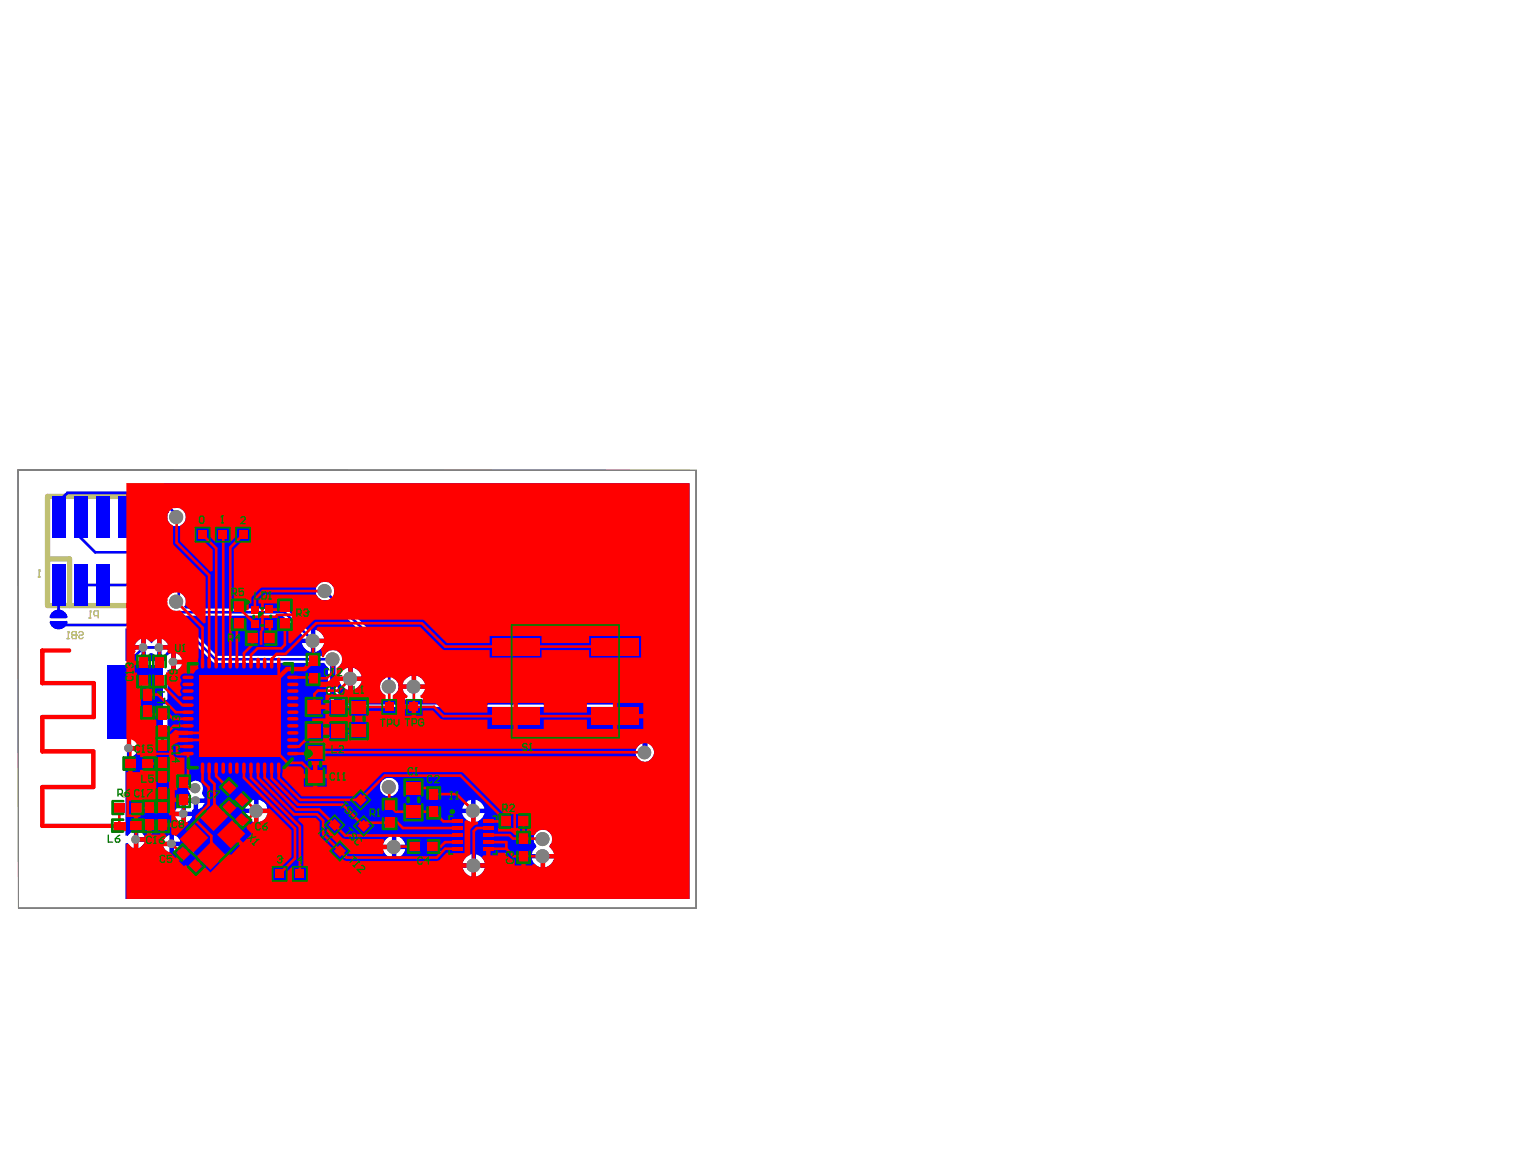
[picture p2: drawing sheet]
<svg xmlns="http://www.w3.org/2000/svg" width="271mm" height="203mm" viewBox="0 0 271 203" stroke-linecap="round" stroke-linejoin="round" font-family="sans-serif">
<path d="M8.4 98.6h3.9v8.2M8.4 87.6h19.4v19.2h-19.4z" fill="none" stroke="#c0c073" stroke-width=".93"/>
<path d="M28.9 99.6v-1.9h2.3v1.9M28.9 101.2v1.8h2.3v-1.8" fill="none" stroke="#c0c073" stroke-width=".47"/>
<path d="M111.5 139.1h3.8M113.4 137.3v3.7M21.7 140.3h3.8" fill="none" stroke="#c0c073" stroke-width=".78"/>
<g fill="none" stroke="#c0c073" stroke-width=".23">
<path d="M30 94.4h-.8v.2l.8 .8v.2M30.8 95.2l-.4 .4M31.2 95.2h-.6l-.2-.2v-.4l.2-.2h.6v1.2M6.8 101.8h.3M6.9 100.5h.1M6.9 100.5v1.3M6.9 100.5l.2 .3M11.8 112.6h.5M12 111.4h.1M12 111.4v1.2M12 111.4l.3 .2M12.8 111.4h.6v1.2h-.6l-.1-.2 .1-.4-.1-.4z"/>
<path d="M12.8 112h.6M13.4 112h.1M13.9 111.6l.2-.2h.3l.3 .2v.3l-.3 .1h-.3l-.2 .3 .2 .3h.3l.3-.2M15.7 109h.4M15.9 107.8h.1M15.9 107.8v1.2M15.9 107.8l.2 .2M17.3 108.6h-.6l-.2-.2v-.4l.2-.2h.6v1.2M103.8 138.8h.1M103.8 138.8v1.3M103.8 138.8l.2 .3M104.6 138.8h.6v1.3h-.6l-.1-.3 .1-.3-.1-.4z"/>
<path d="M104.6 139.5h.6M105.2 139.5h.1M103.6 140.1h.4"/>
</g>
<path d="M3.2 82.9l119.6 .1v77.2h-119.5z" fill="none" stroke="#808080" stroke-width=".18"/>
<g fill="#00f">
<path d="M9.3 108a1.48 1.48 0 0 1 2.4 .5l.2 .3-.3 .3h-2.6l-.2-.3z"/>
<path d="M9 109.5h2.6l.3 .3a1.61 1.61 0 0 1-1.6 1.2 1.61 1.61 0 0 1-1.5-1.2z"/>
<path d="M29 85.2h92.6v73.4h-99.5v-9.8l.4-.1 .9 .9h.2v-3h-.2l-.9 .9-.4-.1v-13.7l.3-.2v-1.5h.4v-.4h1.4l.2-.5h5.1v-6.9h-5.7v-.8h5.7v-5.2l.4-.1 .3 .1v-3a1.54 1.54 0 0 0-1.2 1.4h-4.5v-.7l.4-.2v-1.1h-1.1v.1a1.75 1.75 0 0 0-.6 1.9h-1.1v-5.7h9.6l6 6h19.5l.7 .8v5.2l1.7 1.7 48.6 .1v6h4.6v.7a1.65 1.65 0 0 0-.3 2.4 1.65 1.65 0 0 0 2.5 0 1.65 1.65 0 0 0-.4-2.4v-.7h4.2v-13.7h-10.6v6h-33.7l-.2-.4 .4-.5 .2-.6h-3.8a1.22 1.22 0 0 0 .6 1.1l-.2 .4h-2.1v-.4a1.67 1.67 0 0 0 .9-1.5 1.67 1.67 0 0 0-1-1.5v-4.2l-.2-.3-10.2-10.2a1.66 1.66 0 0 0-1.4-2.3 1.66 1.66 0 0 0-1.8 1.9 1.66 1.66 0 0 0 2.2 1.3l10.1 10v3.8a1.67 1.67 0 0 0-1 1.5 1.67 1.67 0 0 0 1 1.5l-.1 .4h-7.6l-.7-.8v-1.7l.4-.1a2.05 2.05 0 0 0 1.4 1.3v-3.9a1.98 1.98 0 0 0-1.4 1.2l-.4-.1v-1.2a1.65 1.65 0 0 0 .2-2.7 1.65 1.65 0 0 0-2.6 .7h-19l-6-6.1v-1h17.7l3.5 3.5-.1 .5h1.5v-1.5l-.5 .2-3.9-3.9h-17.7l-.2-.4a1.46 1.46 0 0 0-.3-2.1v-4.1l-.2-.5-.7-.7v-2h-1.6l-1-1v-6.8l.4-.1 .7 .7a1.6 1.6 0 0 0 .1 1.9 1.6 1.6 0 0 0 1.9 .5 1.63 1.63 0 0 0 1-2 1.63 1.63 0 0 0-2-1.1l-2.1-2.2v-2zM55.6 111.1v1.5h1.6a2 2 0 0 0-1.6-1.5zM25.7 112.7v3h.2l.7-.5h.3l.6 .5h.2v-3h-.2l-.8 .8-.8-.8zM28.5 112.7v1.1h1.1a1.46 1.46 0 0 0-1.1-1.1zM24.2 113.1l-.4 .5v.2h1.1v-1.1h-.2zM55.6 113.4v1.6a2 2 0 0 0 1.6-1.6zM53.3 113.4a2 2 0 0 0 1.5 1.6v-1.6zM28.5 114.6v1.1a1.46 1.46 0 0 0 1.1-1.1zM31 115.2v1.2h1.1a1.41 1.41 0 0 0-1.1-1.2zM31 117.2v1a1.46 1.46 0 0 0 1.1-1zM62.2 117.8v1.5h1.6a2 2 0 0 0-1.6-1.5zM73.4 119.2v1.5h1.5a2 2 0 0 0-1.5-1.5zM71.6 119.7l-.4 .4-.1 .6h1.5v-1.5l-.6 .2zM62.2 120.1v1.6a2 2 0 0 0 1.6-1.6zM45.9 121.8v1.1h1.1a1.46 1.46 0 0 0-1.1-1.1zM44.4 122.2l-.4 .7h1.1v-1.1zM40.1 121.9v1.1h1.1a1.41 1.41 0 0 0-1.1-1.1zM38.6 122.3l-.4 .7h1.1v-1.1zM45.9 123.7v1.1a1.41 1.41 0 0 0 1.1-1.1zM44 123.7a1.41 1.41 0 0 0 1.1 1.1v-1.1zM40.1 123.8v1a1.41 1.41 0 0 0 1.1-1zM38.2 123.8a1.46 1.46 0 0 0 1.1 1v-1zM42.8 124.7v1.2h1.1a1.41 1.41 0 0 0-1.1-1.2zM41.3 125.1l-.4 .5v.3h1.1v-1.2zM42.8 126.6v1.1a1.46 1.46 0 0 0 1.1-1.1zM40.9 126.6a1.46 1.46 0 0 0 1.1 1.1v-1.1zM40.2 127.3v1.1h1.1a1.46 1.46 0 0 0-1.1-1.1zM38.8 127.7l-.4 .5v.2h1.1v-1.1h-.3zM45.6 127.4v1.1h1.2a1.2 1.2 0 0 0-1.2-1.1zM44.1 127.7l-.4 .8h1.1v-1.1zM40.2 129.2v1.1a1.46 1.46 0 0 0 1.1-1.1zM38.4 129.2a1.46 1.46 0 0 0 1.1 1.1v-1.1zM45.6 129.3v1.1a1.41 1.41 0 0 0 1.2-1.1zM43.7 129.3a1.46 1.46 0 0 0 1.1 1.1v-1.1zM23.1 132.4v1.1a1.46 1.46 0 0 0 1.1-1.1zM67 138.8a1.65 1.65 0 0 0 3.3 0 1.65 1.65 0 0 0-3.3 0zM33.6 138.1a1.41 1.41 0 0 0 0 1.9l-.5 .6v.3h2.9v-.3a1.32 1.32 0 0 1-.2-1.5 1.34 1.34 0 0 0-.8-1.3 1.34 1.34 0 0 0-1.4 .3zM83.9 141.1v1.5h1.5a2 2 0 0 0-1.5-1.5zM82.1 141.6l-.3 .4-.3 .6h1.6v-1.5l-.6 .2zM45.6 141.1v1.5h1.6a1.96 1.96 0 0 0-1.6-1.5zM43.8 141.6l-.3 .4-.2 .6h1.5v-1.5l-.6 .2zM34.9 141.6v1.1a1.46 1.46 0 0 0 1.1-1.1zM33.1 141.6v.2l-.3 .2v1.2h1.1v-.3l.3-.2v-1.1zM31.3 142.4l-.4 .5v.3h1.1v-1.2zM83.9 143.4v1.6a2 2 0 0 0 1.5-1.6zM81.5 143.4a2 2 0 0 0 1.6 1.6v-1.6zM45.6 143.4v1.6a1.92 1.92 0 0 0 1.6-1.6zM43.3 143.4a1.96 1.96 0 0 0 1.5 1.6v-1.6zM32.8 144v1a1.46 1.46 0 0 0 1.1-1zM30.9 144a1.46 1.46 0 0 0 1.1 1v-1zM24.4 146.6v1.1h1.1a1.46 1.46 0 0 0-1.1-1.1zM30.7 147.3v1.2h1.1a1.41 1.41 0 0 0-1.1-1.2zM29.2 147.7l-.4 .5v.3h1.1v-1.2zM69.9 147.5v1.5h1.6a2 2 0 0 0-1.6-1.5zM68.1 148l-.3 .4-.2 .6h1.5v-1.5l-.6 .2zM94.6 146.8a1.69 1.69 0 0 0 0 2.4v.2a2.08 2.08 0 0 0-.8 1.2h3.9a2.08 2.08 0 0 0-.8-1.2v-.2a1.65 1.65 0 0 0 0-2.4 1.65 1.65 0 0 0-2.3 0zM24.4 148.5v1.1a1.46 1.46 0 0 0 1.1-1.1zM30.7 149.2v1.1a1.46 1.46 0 0 0 1.1-1.1zM28.8 149.2a1.46 1.46 0 0 0 1.1 1.1v-1.1zM69.9 149.8v1.5a2 2 0 0 0 1.6-1.5zM67.6 149.8a2 2 0 0 0 1.5 1.5v-1.5zM84 150.7v1.6h1.5a2 2 0 0 0-1.5-1.6zM82.2 151.3l-.3 .3-.3 .7h1.6v-1.6l-.6 .3zM96.2 151.4v1.6a2 2 0 0 0 1.5-1.6zM93.8 151.4a2 2 0 0 0 1.6 1.6v-1.6zM84 153v1.6a2 2 0 0 0 1.5-1.6zM81.6 153a2 2 0 0 0 1.6 1.6v-1.6z"/>
</g>
<path d="M10.3 91.2v-2.7l1.6-1.6h15.4l3.8 3.9v.4M14.2 91.2v3.7l2.6 2.5h11.9l1.4 1.4v.5l1.4 1.5v4.9l-.4 .4M9 109.7a1.4 1.4 0 0 0 1.3 1.1 1.4 1.4 0 0 0 1.4-1.1M9 108.8a1.4 1.4 0 0 1 1.3-1 1.4 1.4 0 0 1 1.4 1M10.3 110.2h21.6l6.1 6.1h20.7M10.3 103.2v5.1M25.9 103.2v3.2l1.5 1.6h22.8l5 5M28.1 114.2h-2.8l-1.5 1.5v6.6l-1 1.1v8.6M30.1 101.9l-1.3 1.3h-14.6M57.3 104.3l11.4 11.3v4.7l-.4 .4 .4 .4M113.5 123.8l.3 .3" fill="none" stroke="#00f" stroke-width=".47"/>
<path d="M58.7 116.3v6.2l1.3 1.3h53.5M113.8 124.1v8.6" fill="none" stroke="#00f" stroke-width=".93"/>
<g fill="#808080">
<circle cx="31.1" cy="106.1" r="1.24"/>
<circle cx="22.7" cy="131.9" r=".76"/>
<circle cx="30.2" cy="148.8" r=".76"/>
<circle cx="23.9" cy="148.1" r=".78"/>
<circle cx="30.5" cy="116.7" r=".76"/>
<circle cx="34.5" cy="141.2" r=".76"/>
<circle cx="32.3" cy="143.5" r=".76"/>
<circle cx="83.4" cy="143" r="1.24"/>
<circle cx="68.6" cy="138.8" r="1.24"/>
<circle cx="69.4" cy="149.4" r="1.24"/>
<circle cx="95.7" cy="151" r="1.24"/>
<circle cx="95.7" cy="148" r="1.24"/>
<circle cx="45.2" cy="143.1" r="1.2"/>
<circle cx="28" cy="114.2" r=".78"/>
<circle cx="25.2" cy="114.2" r=".78"/>
<circle cx="31.1" cy="91.2" r="1.24"/>
<circle cx="34.4" cy="139" r=".92"/>
<circle cx="58.6" cy="116.3" r="1.24"/>
<circle cx="68.6" cy="121.1" r="1.24"/>
<circle cx="61.7" cy="119.7" r="1.24"/>
<circle cx="83.5" cy="152.7" r="1.24"/>
<circle cx="55.1" cy="113" r="1.24"/>
<circle cx="57.2" cy="104.3" r="1.24"/>
<circle cx="113.7" cy="132.7" r="1.2"/>
<circle cx="72.9" cy="121.1" r="1.24"/>
<circle cx="39.6" cy="123.4" r=".75"/>
<circle cx="45.1" cy="128.9" r=".75"/>
<circle cx="39.8" cy="128.8" r=".78"/>
<circle cx="45.4" cy="123.3" r=".78"/>
</g>
<g fill="#00f">
<circle cx="10.3" cy="110.2" r=".31"/>
<circle cx="10.3" cy="108.3" r=".31"/>
</g>
<g fill="#00f">
<path d="M29.2 101h1.7v1.8h-1.7z" fill-rule="evenodd"/>
<path d="M9.2 99.5h2.3v7.3h-2.3z" fill-rule="evenodd"/>
<path d="M9.2 87.6h2.3v7.3h-2.3z" fill-rule="evenodd"/>
<path d="M20.8 87.6h2.3v7.3h-2.3z" fill-rule="evenodd"/>
<path d="M29.2 98h1.7v1.8h-1.7z" fill-rule="evenodd"/>
<path d="M13 99.5h2.4v7.3h-2.4z" fill-rule="evenodd"/>
<path d="M16.9 99.5h2.4v7.3h-2.4z" fill-rule="evenodd"/>
<path d="M13 87.6h2.4v7.3h-2.4z" fill-rule="evenodd"/>
<path d="M16.9 87.6h2.4v7.3h-2.4z" fill-rule="evenodd"/>
<path d="M24.7 99.5h2.3v7.3h-2.3z" fill-rule="evenodd"/>
<path d="M24.7 87.6h2.3v7.3h-2.3z" fill-rule="evenodd"/>
<path d="M108.6 117.4h9.8v12.9h-9.8z" fill-rule="evenodd"/>
<path d="M19 117.4h9.7v12.9h-9.7z" fill-rule="evenodd"/>
</g>
<path d="M3.2 82.9l119.6 .1v77.2h-119.5z" fill="none" stroke="#808080" stroke-width=".18"/>
<g fill="#f00">
<path d="M57.6 146.3l.4-.2 1 1 .4-.3 1 1 .5 .2h6.7l.2 .4-.2 .6h1.9v.8h-1.9l.1 .5-.2 .3h-5.9l-.2-.3 .2-.2-1.6-1.6-.4 .4-2-2z"/>
<path d="M22.6 134.7h.8v1.5h1.3v-.4h2.7l.2 .2v5.2h-4.8v2.4h1.8l.2 .2v.3h-.4v1.6h-.8v-1.6h-1.3v-7.9h.3z"/>
<path d="M22.3 85.2h99.3v73.4h-99.3v-9.7h.4l.7 .7h.2v-1.5h.4v-.4h1.5l.2-.5h.2v-1.7h.8v1.7h1.6v-1.7h.4v-.4h1.5v-1.3h-.4v-10.6h-2.2v.3h-2.8l-.1-.3h-.5l-.1-.4 .1-.4h-1.4v-.4h-.4zM46.5 106.4v2.1h2.1v-.3h2.9v-2.5h-2.5v.7zM30 90a1.7 1.7 0 0 0 .5 2.8v3.1l5.8 5.9v8.1l-.3 .1-3.3-3.3 .1-.6a1.65 1.65 0 0 0-1.9-1.6 1.65 1.65 0 0 0-1.4 2.1 1.65 1.65 0 0 0 2.3 1.1l3.2 3.2v7l-.5 .3-.4 .7h-1.9a.66 .66 0 0 0-.2 1.1l-.2 .7v.3a.66 .66 0 0 1 0 .9l.2 .8-.5 .1-2.2-2.2v-2h.4v-.2l.3-.2h.2v-3h-.5l-.2-.3 .1-.3h-1.5v-.4h-.4v-1.5h-.2l-.6 .5h-.3l-.7-.5h-.2v1.5h-.4v.4h-1.5l.1 .3-.1 .3v1.3h1.5v.8h-1.5v1.3h.4v2.7h.7v5.5h2.4l.3 .3v5.7h2.2v-3.3l.5-.1 .6-.7 .5 .2h1.8v.8h-1.7l.1 .2-.1 .2h1.7v.8h-1.8l-.5 .2-.4 .6v1.3a.87 .87 0 0 0 .7 .6h1.3v3.1h-1.3v2.7h-.4v1.3h1.6v.8h-1.6v1.3l.1 .4h1.5v.4h.4v1.4h.2l.2 .3-2.1 2.2-.8-.3-.1-1.3h-1.2v1.3h.3l.1 .4-.6 .6v.3h1.5v.7h-1.5a1.59 1.59 0 0 0 1.3 1.2l.9 .9 1.1-1 .5 .5-1.1 1.1 1 .9 .3-.2 1.8 1.8 1.5-1.5 1 1 3.1-3.2 .6 .1 1.5-1.6-1.7-1.7 .6-.6 1.7 1.7 1.5-1.5-.9-1 .1-.1-1.2-1.2 .5-.5 1.2 1.1 .6-.4h.1v-2h.4v-.4h2.3l3.9 3.8v4.8l-1.8 1.8h-1.4v2.3h2.3v-1.4l.9-.9 .3 .1v2.2h2.4v-2.3h-.6v-7.4l-.9-.9 .1-.4h3l.7 .7v2.4l.1 .2 2.2 2.1-.4 .4 1.7 1.6 .3-.4 .4 .4 .4 .2h15.9l.5-.2 1.3-1.3 3.1 .1v-5.7a1.22 1.22 0 0 1 1.2 .2v-2h.8v2l.2-.1 .2 .1v.4h-.2a1.37 1.37 0 0 0-1.2 1.2v4.2l-.3 .2a1.95 1.95 0 0 0-1 1.3h3.9l-.2-.7-.3-.3 .3-.4h.4v-1.2h.8v1.2h1.3v-.5h1.2l1.1 1 .7 .2v1.1h1.2v-1.7h.7v1.7h1.2v-.2l.4-.2 .5 .4 .6 .3v-2h.4v-.4h1.9a2.08 2.08 0 0 0-.8-1.2v-.2l.4-.6a1.65 1.65 0 0 0-.9-2.1 1.65 1.65 0 0 0-2.1 .8h-.8v-.6h-.5v-.6h.6v-2.5h-2.6v2.5h.7v.6h-.5v.6h-.4l-.7-.6h-2.3v-.6h2.8v-2.5h-1.7l-7.4-7.4h-13.9l-3.6 3.6-.4-.3-1 1h-9.4l-3.4-3.5 .1-1.8 .3-.3 .4 .3h2.4l.6 .5v.8h1.6v-1.6h-.6l-.3-.3 .1-.4h2.8v-.8h55a1.66 1.66 0 0 0 2.6 .6 1.66 1.66 0 0 0 0-2.6 1.66 1.66 0 0 0-2.6 .7h-55v-.9h-2.5l-.2-.4 .3-.2h2.2v-3.3h-1.9v-.6h2.3v-1.6h-1.9v-.8h1.9v-1.6l.2-.3h2.4l.9-.9 .5 .2v-1.6h-1.5l.1 .6-.5 .5h-3.1v-.9h1.2l.5-.3 1.1-1 .1-.2v-.9l.6-.4a1.64 1.64 0 0 0-.3-2.6 1.64 1.64 0 0 0-2.4 1h-.4v-1l-.2-.4 .6-1.1h-2v-.8h2v-.1a2.09 2.09 0 0 0-1.4-1.3v-.3l.3-.3h18l4.2 4.1h8.1v1.3h9.1v-1.3h8.4v1.3h9.2v-3.8h-9.2v1.2h-8.4v-1.2h-9.1v1.2h-7.6l-4.2-4.1h-19.1l-4.2 4.2-.4-.2v-2h.6v-2.6h-2.5v.3h-2.5v2.2l-.2 .1v2.4h-.5v-2.4l.3-.1v-2.2h-1.1l-.2-.3 .1-.2h1.2v-2.1h-.5v-.5l1-1h9.2l.4 .5a1.65 1.65 0 0 0 2.4-.2 1.65 1.65 0 0 0-.5-2.4 1.65 1.65 0 0 0-2.3 .8h-9.7l-1.8 1.8v1h-.4v1.1l-.3 .2-.3-.3v-1.7h-2.1v-8.8l1.4-1.4h1.4v-2.4h-2.3v1.4l-.9 1-.3-.2v-2.2h-2.4v2.2l-.3 .2-.9-1v-1.4h-2.3v2.4h1.4l1.5 1.5v3.7l-.4 .1-5.3-5.3v-2.7l.5-.4a1.65 1.65 0 0 0 0-2.4 1.65 1.65 0 0 0-2.3 0zM28.5 112.7v1.1h1.1a1.46 1.46 0 0 0-1.1-1.1zM24.2 113.1l-.4 .5v.2h1.1v-1.1h-.2zM31 115.2v1.2h1.1a1.41 1.41 0 0 0-1.1-1.2zM31 117.2v1a1.46 1.46 0 0 0 1.1-1zM62.2 117.8v1.5h1.6a2 2 0 0 0-1.6-1.5zM60.4 118.3l-.3 .4-.2 .6h1.5v-1.5l-.6 .2zM73.4 119.2v1.5h1.5a2 2 0 0 0-1.5-1.5zM71.6 119.7l-.4 .4-.1 .6h1.5v-1.5l-.6 .2zM62.2 120.1v1.6a2 2 0 0 0 1.6-1.6zM58.1 123.1v3.2h3v-1h.6v.9h3.2v-.8h2.6v.5h2.3v-2.4h-.5v-.8a1.65 1.65 0 0 0 .7-2.6 1.65 1.65 0 0 0-2.7 0 1.65 1.65 0 0 0 .7 2.6v.8h-.5v.6h-2.6v-.9h-3.2v.9h-.6v-1zM91.3 124v4.6h4.6v-1.7h7.6v1.7h4.6v-4.6h-4.6v1.7h-7.6v-1.7zM108.9 124v1.9h4.6v-1.9zM71.5 125.1v1.1h1.1v-1.1zM58.1 127.3v3.3h3v-1h.6v.8h3.2v-3.1h-3.2v1h-.6v-1zM108.9 126.7v1.9h4.6v-1.9zM71.1 121.5a1.34 1.34 0 0 0 .8 1.2l-.1 .4h-.3v1.2h1.5v.4h.4v1.5h1.2v-.9h1.7l1.4 1.5 .5 .1h7.8v1.7h4.6v-4.6h-4.6v1.7h-7.6l-1.6-1.6h-2.2v-1h-.4l-.1-.4a1.82 1.82 0 0 0 .8-1.2zM23.1 130.4v1.2h1.1a1.41 1.41 0 0 0-1.1-1.2zM56 134.9v1.6h1.6v-1.6zM56 137.3v1.5h1.6v-1.5zM53.6 137.3v1.5h1.6v-1.5zM45.6 143.4v1.6a1.92 1.92 0 0 0 1.6-1.6zM30.9 144a1.46 1.46 0 0 0 1.1 1v-1zM24.4 148.5v1.1a1.46 1.46 0 0 0 1.1-1.1zM96.2 151.4v1.6a2 2 0 0 0 1.5-1.6zM84 153v1.6a2 2 0 0 0 1.5-1.6zM81.6 153a2 2 0 0 0 1.6 1.6v-1.6z"/>
</g>
<path d="M7.5 114.7h4.7" fill="none" stroke="#f00" stroke-width=".78"/>
<circle cx="24" cy="148.1" r=".23" fill="#f00"/>
<path d="M24.1 145.5l-.1 2.6" fill="none" stroke="#f00" stroke-width=".47"/>
<circle cx="24.1" cy="142.5" r=".23" fill="#f00"/>
<g fill="none" stroke="#f00" stroke-width=".47">
<path d="M42.9 94.3l-2.3 2.3M25.3 114.2v2.7M28.1 114.2v2.7M42.1 110l-.3 .2M43 115.2v1.8M44.5 112.6v1.1M45 110v.1M50.1 115.4h-1.3l-.9 .8v.8M50.2 113.7l-.6 .7h-4.2M50.2 106.9l-.5 .6h-2.2M51.6 119.5h3.5l.1 .1M55.2 113v3.5"/>
<path d="M58.7 118.6l-1.1 1M61.8 119.7l-2.1 2.1M22.8 132l.2 .2v2.5M26 120.7v1.8h1.9M26.6 126h3.1l.8 .8M28.5 134.5l-.2 .2h-2.2M28.7 139.9v2.6h-2.4M30.7 128l-.9 .9h-1.1M31.2 131.7v1.3M33.2 137.3l-.8 .8 1 1h1.1M35.7 137.8l1.1 1.1v3M39.8 128.8l-.4 .5"/>
<path d="M40.2 138.9h.3M51.6 131.7h1.1M55.6 132.7l-.3 .2h-3.7M56.1 121.8l-.6 .6M59.6 124.6v.1M68.7 138.8v3.2M26.3 145.5h2.4M32.4 141.1h2.1M34.2 147.8v.9M34.7 144v.9l2.6 2.6M37.3 150.8h-.9l-1.9 1.9M42.5 141.3h.1"/>
<path d="M42.6 141.1h.7M43.7 144.6h-1.1l-1.7 1.7v.8M51.9 143.6h4M52.3 142.8h4M57 144.7v2.4M59 145.5l1.9 1.9M60 150.1l1.1 1.2M68.7 145.1h-4l-.5 .6"/>
</g>
<path d="M28.1 120v.3M42.4 126.2l-2.6 2.6" fill="none" stroke="#f00" stroke-width=".78"/>
<circle cx="68.7" cy="124.7" r=".23" fill="#f00"/>
<path d="M63.3 124.7h5.4M63.3 128.9l-.1 .1" fill="none" stroke="#f00" stroke-width=".47"/>
<circle cx="63.3" cy="124.7" r=".23" fill="#f00"/>
<path d="M70.1 145.1l1 1" fill="none" stroke="#f00" stroke-width=".47"/>
<circle cx="73" cy="121.1" r=".23" fill="#f00"/>
<g fill="none" stroke="#f00" stroke-width=".47">
<path d="M31.1 91.2v4.5l5.8 5.8v15.5M35.7 94.3l2.4 2.4v20.3M39.4 94.4v22.6M40.6 96.6v20.4M31.1 106.1l4.6 4.6v6.3M41.8 110.2v6.8M41.9 107.1l3.1 2.9M44.5 113.7l-1.5 1.5M45.4 114.4l-1.1 1.1v1.5M47.6 110.1v2.5M49.2 117v2.1M50.2 110.3v3.4"/>
<path d="M55.2 119.6h2.4M57.3 104.3h-10.9l-1.4 1.4v1.8M58.7 116.3v2.3M108.5 114h-30l-4.1-4.1h-18.6l-5.5 5.5h-1.5M27.9 122.5l3.1 3.1h2.2M28.1 120.3l4.1 4.1h1M28.7 128.9v2.6M28.7 134.5v2.5M30.5 126.8h2.7M30.7 128h2.5M31.2 133h2v4.3M31.2 131.7h2"/>
<path d="M33.2 129.3h6.2l-1.3 1.2h-4.9M35.7 135.5v2.3M36.9 135.5v1.9l.9 .9v5.8h.9l1.8-1.7M38.1 135.5v1.4l2.1 2M43 135.5v1.7l9 8.9v5.3l-2.7 2.7M44.3 128l6.3 6.6h2.7l2.3 2.3M44.3 135.5v1.7l8.6 8.6v8.3M45.5 135.5v1.7l6.4 6.4M46.7 135.5v1.7l5.6 5.6M47.9 135.5v1.8l4.7 4.6h7.8l3.8 3.8M49.2 135.5v1.8l3.8 3.8h10.6l4.3-4.3h13.3l8 8M55.5 122.4v2.3"/>
<path d="M55.5 129l-2.8 2.7M55.6 132.7h58.2M56.1 121.8h3.6M59.6 129h3.6M59.6 124.7h3.7M68.7 121.1v3.6M72.9 139h2.5l1.1 1.1h4l3 2.9M73 121.1v3.6h3.6l1.6 1.6h30.3M21 142.5v3.1M24.1 145.5h2.2M24.1 142.5h2.2M32.4 141.1v2.5"/>
<path d="M34.2 148.7l-1.9 1.9h-.3l-1.7-1.7M36.8 141.9l-2.1 2.1M37.3 147.5v3.3M43.3 141.1l1.9 1.9-1.5 1.6M55.9 143.6l1.1 1.1M56.3 142.8l2.7 2.7M57 147.1l3 3M68.7 142l1.1 1.2h6.7l1.7 1.7h2.5M68.7 145.1h1.4M69.6 149.3h3.6M71.1 146.1h9.6M80.7 149.7h-2.2l-1.5 1.6h-15.9"/>
<path d="M80.7 148.5h-2.2l-.8 .8h-1.4M80.7 147.3l-19.8 .1M86.1 149.7h3.2M86.1 148.5h3.2v1.2M86.1 144.9h3.1M86.1 146.1h-2l-.5 .5v6.1M86.1 147.3h3.8l.6 .6h1.8M89.3 149.7l1.3 1.3h1.7M92.3 151h3.5M92.3 144.8v3.1h3.4"/>
</g>
<path d="M7.5 114.7v5.8h9v6h-9v6h9v6.3h-9v6.9h13.5M55.2 116.5l-1.5 1.5h-3.1l-8.2 8.2" fill="none" stroke="#f00" stroke-width=".78"/>
<g fill="#808080">
<circle cx="31.1" cy="106.1" r="1.24"/>
<circle cx="22.7" cy="131.9" r=".76"/>
<circle cx="30.2" cy="148.8" r=".76"/>
<circle cx="23.9" cy="148.1" r=".78"/>
<circle cx="30.5" cy="116.7" r=".76"/>
<circle cx="34.5" cy="141.2" r=".76"/>
<circle cx="32.3" cy="143.5" r=".76"/>
<circle cx="83.4" cy="143" r="1.24"/>
<circle cx="68.6" cy="138.8" r="1.24"/>
<circle cx="69.4" cy="149.4" r="1.24"/>
<circle cx="95.7" cy="151" r="1.24"/>
<circle cx="95.7" cy="148" r="1.24"/>
<circle cx="45.2" cy="143.1" r="1.2"/>
<circle cx="28" cy="114.2" r=".78"/>
<circle cx="25.2" cy="114.2" r=".78"/>
<circle cx="31.1" cy="91.2" r="1.24"/>
<circle cx="34.4" cy="139" r=".92"/>
<circle cx="58.6" cy="116.3" r="1.24"/>
<circle cx="68.6" cy="121.1" r="1.24"/>
<circle cx="61.7" cy="119.7" r="1.24"/>
<circle cx="83.5" cy="152.7" r="1.24"/>
<circle cx="55.1" cy="113" r="1.24"/>
<circle cx="57.2" cy="104.3" r="1.24"/>
<circle cx="113.7" cy="132.7" r="1.2"/>
<circle cx="72.9" cy="121.1" r="1.24"/>
<circle cx="39.6" cy="123.4" r=".75"/>
<circle cx="45.1" cy="128.9" r=".75"/>
<circle cx="39.8" cy="128.8" r=".78"/>
<circle cx="45.4" cy="123.3" r=".78"/>
</g>
<g fill="#f00">
<path d="M23.1 144.9h1.9v1.5h-1.9z" fill-rule="evenodd"/>
<path d="M20.1 145h2v1.4h-2z" fill-rule="evenodd"/>
<path d="M22.1 133.9h1.7v1.5h-1.7z" fill-rule="evenodd"/>
<path d="M27.9 144.6h1.5v1.8h-1.5z" fill-rule="evenodd"/>
<path d="M28 139h1.4v1.9h-1.4z" fill-rule="evenodd"/>
<path d="M28 133.5h1.4v1.9h-1.4z" fill-rule="evenodd"/>
<path d="M28 125h1.4v2h-1.4z" fill-rule="evenodd"/>
<path d="M28 127.9h1.4v2h-1.4z" fill-rule="evenodd"/>
<path d="M27.3 119h1.6v1.9h-1.6z" fill-rule="evenodd"/>
<path d="M27.3 116h1.6v1.9h-1.6z" fill-rule="evenodd"/>
<path d="M34.4 151.5l1.2 1.3-1 1.1-1.4-1.2z" fill-rule="evenodd"/>
</g>
<path d="M32.5 119.5h1.4M32.5 131.7h1.4M32.5 132.9h1.4M32.5 125.6h1.4M32.5 126.8h1.4M32.5 128h1.4M32.5 129.3h1.4M32.5 120.7h1.4M32.5 121.9h1.4M32.5 123.1h1.4M35.7 134.8v1.4M36.9 134.8v1.4" fill="none" stroke="#f00" stroke-width=".62"/>
<g fill="#f00">
<path d="M42.6 139.8l1.3 1.4-1.2 1.1-1.3-1.3z" fill-rule="evenodd"/>
<path d="M40.4 137.7l1.3 1.3-1.2 1.2-1.3-1.4z" fill-rule="evenodd"/>
</g>
<path d="M39.4 134.8v1.4M40.6 134.8v1.4M41.8 134.8v1.4M43 134.8v1.4" fill="none" stroke="#f00" stroke-width=".62"/>
<g fill="#f00">
<path d="M41.2 109.1h1.7v1.8h-1.7z" fill-rule="evenodd"/>
<path d="M48.5 153.4h1.6v1.5h-1.6z" fill-rule="evenodd"/>
</g>
<path d="M45.5 134.8v1.4M46.7 134.8v1.4M47.9 134.8v1.4M49.2 134.8v1.4" fill="none" stroke="#f00" stroke-width=".62"/>
<g fill="#f00">
<path d="M46.8 106.8h1.4v1.3h-1.4z" fill-rule="evenodd"/>
<path d="M46.8 109.4h1.4v1.3h-1.4z" fill-rule="evenodd"/>
<path d="M52.1 153.4h1.6v1.5h-1.6z" fill-rule="evenodd"/>
<path d="M54.4 118.7h1.6v1.8h-1.6z" fill-rule="evenodd"/>
<path d="M54.4 115.7h1.6v1.8h-1.6z" fill-rule="evenodd"/>
<path d="M59 144.4l1.1 1.1-1.1 1.1-1.1-1.1z" fill-rule="evenodd"/>
<path d="M58.5 127.7h2.3v2.4h-2.3z" fill-rule="evenodd"/>
<path d="M71.7 137.9h2.5v2.3h-2.5z" fill-rule="evenodd"/>
<path d="M75.7 139.2h1.6v1.8h-1.6z" fill-rule="evenodd"/>
<path d="M85.3 144.5h1.8v.7h-1.8z" fill-rule="evenodd"/>
<path d="M85.3 145.7h1.8v.7h-1.8z" fill-rule="evenodd"/>
<path d="M85.3 147h1.8v.6h-1.8z" fill-rule="evenodd"/>
<path d="M85.3 148.2h1.8v.7h-1.8z" fill-rule="evenodd"/>
<path d="M91.6 150.2h1.5v1.8h-1.5z" fill-rule="evenodd"/>
<path d="M88.3 144h1.9v1.7h-1.9z" fill-rule="evenodd"/>
<path d="M91.4 144h1.9v1.7h-1.9z" fill-rule="evenodd"/>
<path d="M91.6 147h1.5v1.8h-1.5z" fill-rule="evenodd"/>
<path d="M23.2 141.6h1.8v1.7h-1.8z" fill-rule="evenodd"/>
<path d="M20.2 141.6h1.8v1.7h-1.8z" fill-rule="evenodd"/>
<path d="M28 136h1.4v2.1h-1.4z" fill-rule="evenodd"/>
<path d="M27.9 141.6h1.5v1.8h-1.5z" fill-rule="evenodd"/>
<path d="M28 130.5h1.4v1.9h-1.4z" fill-rule="evenodd"/>
</g>
<path d="M35.7 116.3v1.3M36.9 116.3v1.3M32.5 124.4h1.4M32.5 130.5h1.4" fill="none" stroke="#f00" stroke-width=".62"/>
<g fill="#f00">
<path d="M34.9 93.5h1.6v1.6h-1.6z" fill-rule="evenodd"/>
<path d="M40.4 141.2l1.3 1.3-1.2 1.1-1.3-1.3z" fill-rule="evenodd"/>
</g>
<path d="M39.4 116.3v1.3M40.6 116.3v1.3M41.8 116.3v1.3M43 116.3v1.3" fill="none" stroke="#f00" stroke-width=".62"/>
<g fill="#f00">
<path d="M41.2 106h1.7v1.8h-1.7z" fill-rule="evenodd"/>
<path d="M42.1 93.5h1.5v1.6h-1.5z" fill-rule="evenodd"/>
<path d="M38.5 93.5h1.6v1.6h-1.6z" fill-rule="evenodd"/>
</g>
<path d="M45.5 116.3v1.3M46.7 116.3v1.3M47.9 116.3v1.3M49.2 116.3v1.3" fill="none" stroke="#f00" stroke-width=".62"/>
<g fill="#f00">
<path d="M46.7 111.7h1.8v1.7h-1.8z" fill-rule="evenodd"/>
<path d="M60 149l1 1.1-1 1.1-1.1-1.1z" fill-rule="evenodd"/>
<path d="M58.5 123.5h2.3v2.4h-2.3z" fill-rule="evenodd"/>
<path d="M72.2 148.5h1.9v1.6h-1.9z" fill-rule="evenodd"/>
<path d="M71.7 142h2.5v2.3h-2.5z" fill-rule="evenodd"/>
<path d="M72.2 123.9h1.6v1.6h-1.6z" fill-rule="evenodd"/>
<path d="M75.7 142.2h1.6v1.8h-1.6z" fill-rule="evenodd"/>
<path d="M85.3 149.4h1.8v.7h-1.8z" fill-rule="evenodd"/>
<path d="M25.6 144.6h1.5v1.8h-1.5z" fill-rule="evenodd"/>
<path d="M31.6 140.2h1.6v1.8h-1.6z" fill-rule="evenodd"/>
<path d="M31.6 137.1h1.6v1.9h-1.6z" fill-rule="evenodd"/>
</g>
<path d="M38.1 134.8v1.4M44.3 134.8v1.4" fill="none" stroke="#f00" stroke-width=".62"/>
<g fill="#f00">
<path d="M25.2 133.9h1.8v1.6h-1.8z" fill-rule="evenodd"/>
<path d="M25.2 121.5h1.6v2h-1.6z" fill-rule="evenodd"/>
<path d="M24.5 119h1.6v1.9h-1.6z" fill-rule="evenodd"/>
<path d="M24.5 116h1.6v1.9h-1.6z" fill-rule="evenodd"/>
<path d="M44.3 106.8h1.3v1.4h-1.3z" fill-rule="evenodd"/>
<path d="M44.3 109.4h1.4v1.4h-1.4z" fill-rule="evenodd"/>
<path d="M67.9 144.3h1.7v1.8h-1.7z" fill-rule="evenodd"/>
<path d="M64.2 144.6l1 1.1-1 1.1-1.1-1.1z" fill-rule="evenodd"/>
<path d="M63.6 140l1.1 1.1-1.1 1.1-1.1-1.1z" fill-rule="evenodd"/>
</g>
<path d="M50.9 132.9h1.4M50.9 131.7h1.4" fill="none" stroke="#f00" stroke-width=".62"/>
<path d="M54.4 131.5h2.5v2.3h-2.5z" fill-rule="evenodd" fill="#f00"/>
<path d="M50.9 129.3h1.4M50.9 128h1.4M50.9 126.8h1.4M50.9 125.6h1.4" fill="none" stroke="#f00" stroke-width=".62"/>
<g fill="#f00">
<path d="M62.1 127.7h2.4v2.3h-2.4z" fill-rule="evenodd"/>
<path d="M54.3 127.8h2.3v2.4h-2.3z" fill-rule="evenodd"/>
</g>
<path d="M50.9 119.5h1.4M50.9 123.1h1.4M50.9 121.9h1.4M50.9 120.7h1.4" fill="none" stroke="#f00" stroke-width=".62"/>
<g fill="#f00">
<path d="M49.4 109.1h1.7v1.8h-1.7z" fill-rule="evenodd"/>
<path d="M79.8 144.5h1.7v.7h-1.7z" fill-rule="evenodd"/>
<path d="M79.8 145.7h1.7v.7h-1.7z" fill-rule="evenodd"/>
<path d="M79.8 147h1.7v.6h-1.7z" fill-rule="evenodd"/>
<path d="M79.8 148.2h1.7v.7h-1.7z" fill-rule="evenodd"/>
<path d="M86.8 124.8h8.3v3h-8.3z" fill-rule="evenodd"/>
<path d="M86.8 112.6h8.3v3h-8.3z" fill-rule="evenodd"/>
<path d="M104.3 124.8h8.4v3h-8.4z" fill-rule="evenodd"/>
<path d="M104.3 112.6h8.4v3h-8.4z" fill-rule="evenodd"/>
<path d="M37.4 148.4l2.4 2.4-2.7 2.6-2.4-2.4z" fill-rule="evenodd"/>
<path d="M32.2 149.3l1.4 1.3-1.2 1.2-1.3-1.3z" fill-rule="evenodd"/>
<path d="M25.2 124.4h1.6v2h-1.6z" fill-rule="evenodd"/>
<path d="M25.6 141.6h1.5v1.8h-1.5z" fill-rule="evenodd"/>
</g>
<path d="M38.1 116.3v1.3M44.3 116.3v1.3" fill="none" stroke="#f00" stroke-width=".62"/>
<g fill="#f00">
<path d="M43.6 111.7h1.8v1.7h-1.8z" fill-rule="evenodd"/>
<path d="M67.9 141.1h1.7v1.8h-1.7z" fill-rule="evenodd"/>
</g>
<path d="M50.9 130.5h1.4M50.9 124.4h1.4" fill="none" stroke="#f00" stroke-width=".62"/>
<g fill="#f00">
<path d="M62.1 123.6h2.4v2.3h-2.4z" fill-rule="evenodd"/>
<path d="M67.9 123.9h1.5v1.6h-1.5z" fill-rule="evenodd"/>
<path d="M54.4 135.8h2.5v2.3h-2.5z" fill-rule="evenodd"/>
<path d="M54.3 123.4h2.3v2.5h-2.3z" fill-rule="evenodd"/>
<path d="M49.4 106h1.7v1.8h-1.7z" fill-rule="evenodd"/>
<path d="M79.8 149.4h1.7v.7h-1.7z" fill-rule="evenodd"/>
<path d="M75.3 148.5h1.9v1.6h-1.9z" fill-rule="evenodd"/>
<path d="M38.3 147.2l2.6-2.5 2.4 2.4-2.6 2.5z" fill-rule="evenodd"/>
<path d="M35.3 144.2l2.6-2.6 2.3 2.4-2.5 2.6z" fill-rule="evenodd"/>
<path d="M34.3 145.4l2.4 2.4-2.6 2.6-2.4-2.4z" fill-rule="evenodd"/>
<path d="M42.6 143.4l1.3 1.3-1.2 1.1-1.2-1.3z" fill-rule="evenodd"/>
<path d="M35.2 119.1h14.4v14.4h-14.4z" fill-rule="evenodd"/>
</g>
<path d="M45.5 108h1.2l-1.2 1.2z" fill="#008000"/>
<g fill="none" stroke="#008000" stroke-width=".47">
<path d="M24.2 117.7v-2h2.2v2M24.2 119.2v2h5v-2M26.4 119.2v2M27 117.7v-2h2.2v2M27 119.2v2M40.9 107.7v-1.9h2.4v1.9M40.9 109.2v1.9h2.4v-1.9M44.7 108.6v.4M45.3 111.4h-1.9v2.3h1.9M46.1 110.3h.3M46.1 107.3h.3M46.8 111.4h1.9v2.3h-1.9"/>
<path d="M47.8 108.6v.4M49.1 109.2v1.9h2.3v-1.9M49.1 107.7v-1.9h2.3v1.9M54.1 118.9v1.9h2.2v-1.9M54.1 117.3v-1.9h2.2v1.9M23.8 133.6h-2v2.1h2M24.9 121.2v2M24.9 124.7v2h2.2v-2M25.3 133.6h2v2.1h-2M27.1 121.2v2M27.6 135.7h2.1M27.6 126.7v-2h2.1v2"/>
<path d="M27.6 128.2v4M27.6 133.7v4M27.6 139.2v4.1M27.6 130.2h2.1M29.7 128.2v4M29.7 133.7v4M29.7 139.2v4.1M31.3 138.8v-2h2.2v2M41.8 138.7l-1.4-1.4-1.6 1.5 1.4 1.4M42.9 139.8l1.4 1.4-1.6 1.5-1.4-1.4M54.1 134v-2.8h3.1v2.8M54.1 135.6v2.8h3.1v-2.8"/>
<path d="M56.8 127.4h-2.8v3.1h2.8M56.8 123.1h-2.8v3.1h2.8M58.3 127.4h2.8v3.1h-2.8M58.3 123.1h2.8v3.1h-2.8M61.7 126v-2.8h3.2v2.8M61.7 127.6v2.8h3.2v-2.8M21.7 141.3h-1.8v2.3h1.8M21.7 144.6h-1.9v2.1h1.9M23.3 144.6h2v2.1h-2M23.3 141.3h1.9M25.2 144.7v2.1h2.2v-2.1M27.4 143.3v-2.1h-2.2v2.4h-1.9"/>
<path d="M27.6 144.7v2.1h2.1v-2.1M27.6 141.2h2.1M31.3 140.3v2h2.2v-2M33.6 150.3l-1.4-1.4-1.5 1.5 1.4 1.4M33.8 150.4l.8 .8M34.7 151.4l1.4 1.4-1.5 1.5-1.4-1.4M36.3 143l-3.3 3.3M40.5 143.8l.7 .7M41.8 142.2l-1.4-1.4-1.6 1.4 1.4 1.4M42 148.8l-3.2 3.2M42.9 143.3l1.4 1.4-1.5 1.4-1.5-1.4M67.6 142.8v-1.9h2.3v1.9"/>
<path d="M67.6 144.3v1.9h2.3v-1.9M71.4 141.9v2.8h3.1v-2.8M71.4 140.3v-2.8h3.1v2.8M73.9 148.2h-1.9v2.2h1.9M75.4 140.9v-2h2.2v2M75.4 142.4v1.9h2.2v-1.9M75.5 148.2h1.9v2.2h-1.9M90 143.6h-1.8v2.4h1.8M91.3 148.7v-1.9h2.1v1.9M91.3 150.3v1.9h2.1v-1.9M91.6 143.6h1.8v2.4h-1.8"/>
<circle cx="43.6" cy="106.2" r=".23"/>
</g>
<g fill="none" stroke="#008000" stroke-width=".62">
<path d="M34.8 117.1h-1.6v1.5M50.1 117.1h1.5v1.5M33.2 133.9v1.5h1.6M51.6 133.9l-1.5 1.5M54.7 134.5v.6M56.5 134.5v.6M57.2 129.9h.7M57.2 128h.7M57.2 125.6h.7M57.2 123.8h.7M62.4 126.5v.6M64.2 126.5v.6"/>
<path d="M72 140.8v.6M73.9 140.8v.6"/>
<circle cx="79.8" cy="143.2" r=".16"/>
</g>
<g fill="none" stroke="#008000" stroke-width=".31">
<path d="M34.5 93.1h2.5v2.5h-2.5zM38.1 93.1h2.4v2.5h-2.4zM41.6 93.1h2.5v2.5h-2.5zM90.2 110.2h19v19.9h-19zM63.6 139.4l1.7 1.7-1.7 1.7-1.7-1.7zM67.4 123.4h2.5v2.5h-2.5zM71.8 123.4h2.4v2.5h-2.4zM48.1 152.9h2.5v2.5h-2.5zM51.6 152.9h2.5v2.5h-2.5zM59 143.8l1.7 1.7-1.7 1.7-1.7-1.7zM60 148.4l1.7 1.7-1.7 1.7-1.8-1.7zM64.2 144l1.7 1.7-1.7 1.7-1.8-1.7z"/>
<path d="M79.2 150v.6h.6M79.8 144h-.6v.5M87 144h.6v.5M87.6 150.1v.5h-.6"/>
</g>
<g fill="none" stroke="#008000" stroke-width=".23">
<path d="M35.4 91.1h.4l.2 .2v.8l-.2 .2h-.4l-.2-.2v-.8zM39 92.2h.4M39.2 91h.1M39.2 91v1.2M39.2 91l-.2 .2M42.5 91.4l.2-.3h.4l.2 .5-.8 .8h.8M22.2 118.6h.1M22.2 118.6h1.3M22.2 118.6l.2 .2M22.4 119.3l-.2 .1v.4l.2 .2h.8l.3-.2v-.4l-.3-.1M22.7 117h.1M22.7 117l-.5 .2v.4l.2 .2"/>
<path d="M22.7 117l.1 .2M22.8 117.2v.2M22.8 117.2l.3-.2 .4 .2v.4l-.3 .2M23.5 118.4v.4M30.2 119.3l-.2 .2v.4l.2 .2h.8l.2-.2v-.4l-.2-.2M30.6 118.1v.6l-.2 .2-.4-.2v-.5l.2-.1h.8l.2 .1v.5l-.2 .2M31 113.7v1l.2 .2h.4l.2-.2v-1M32.2 114.9h.4M32.4 113.7h.1M32.4 113.7v1.2M32.4 113.7l-.2 .2M40.3 112.7h.6l.2-.2v-.4l-.2-.2h-.6v1.2"/>
<path d="M40.7 112.7l.4 .4M40.9 104.6h.7l.1-.2v-.4l-.1-.2h-.7v1.2M41.3 104.6l.4 .4M42.3 112.5h-.7l.6-.6v1.2M42.9 103.8h-.7v.6l.4-.1 .3 .1v.4l-.1 .2h-.5l-.1-.2M45 104.4v1.3h.7M46.2 104.4h.6l.2 .2v.8l-.2 .3h-.6zM47.4 105.7h.4M47.6 104.4h.1M47.6 104.4v1.3M47.6 104.4l-.2 .2M52.3 108.3h.7l.1-.2v-.4l-.1-.3h-.7v1.3"/>
<path d="M52.7 108.3l.4 .4M53.6 107.7l.1-.3h.5l.2 .5M54 108.1h.2M54.2 108.1l.2 .2-.2 .4h-.5l-.1-.2M54.4 107.9h.1M54.4 107.9l-.2 .2M58 118.2l-.1-.3h-.4l-.3 .3v.7l.3 .3h.4l.1-.3M58.5 119.2h.4M58.6 117.9h.1M58.6 117.9v1.3M58.6 117.9l-.1 .3M59.5 118.2l.1-.3h.5l.2 .5-.8 .8h.8"/>
<path d="M22.1 139.8h.6l.1 .3-.1 .4h-.5l-.1-.3zM22.8 139.2l-.7 .6M24.5 139.5l-.1-.2h-.4l-.2 .2v.8l.2 .2h.4l.1-.2M24.6 131.7l-.1-.2h-.4l-.3 .2v.8l.3 .2h.4l.1-.2M25 136.7v1.3h.8M25.1 132.7h.4M25.2 139.3h.1M25.2 139.3v1.2M25.2 139.3l-.2 .2M25.2 131.5h.1M25.2 131.5v1.2M25.2 131.5l-.1 .2"/>
<path d="M26 139.3h.8v.2l-.8 .8v.2M26.9 131.5h-.8v.6l.4-.2 .4 .2v.4l-.2 .2h-.4l-.2-.2M27 136.7h-.7v.7l.3-.2 .4 .2v.3l-.1 .3h-.5l-.1-.3M28.4 121.9v.8l-.6-.6h1.2M29 123.1v.8h-1.2M30.4 132.7v.4M30.4 132.8h1.2M30.4 134.3h1.2l-.6-.6v.8M30.6 132.2l-.2-.1v-.4l.2-.2h.8l.2 .2v.4l-.2 .1M30.9 126.3h.1M30.9 126.3l-.5 .2v.4l.3 .2M30.9 126.3l.2 .2"/>
<path d="M31.1 126.5l.2-.2 .4 .2v.4l-.2 .2M31.1 126.5v.2M31.4 132.7l.2 .1M31.6 132.8h.1M31.7 127.6v.7h-1.3M37.4 139.8l-.1-.3h-.4l-.2 .3v.7l.2 .3h.4l.1-.3M37.9 139.5h.8v.3l-.8 .7v.3M58.4 121.4l-.2-.2h-.3l-.3 .2v.8l.3 .2h.3l.2-.2M58.6 131.5v1.3h.7M58.9 122.4h.4M59 121.2h.1M59 121.2v1.2"/>
<path d="M59 121.2l-.1 .2M59 136.6l-.1-.3h-.4l-.3 .3v.8l.3 .2h.4l.1-.2M59.5 137.6h.4M59.6 136.3h.1M59.6 136.3v1.3M59.6 136.3l-.1 .3M59.8 131.8l.2-.3h.4l.2 .5-.8 .8h.8M60 121.2h.5l.2 .2v.8l-.2 .2h-.5l-.1-.2v-.8zM60.5 137.6h.4M60.7 136.3h.1M60.7 136.3v1.3M60.7 136.3l-.2 .3"/>
<path d="M62.4 121v1.3h.8M63.7 122.3h.4M63.8 121h.1M63.8 121v1.3M63.8 121l-.1 .3M67.1 126.9h.8M67.5 126.9v1.2M68.3 127.7h.7l.1-.2v-.4l-.1-.2h-.7v1.2M69.5 126.9v.8l.5 .4 .4-.4v-.8M71.5 126.8h.7M71.8 126.8v1.2M72.7 127.6h.6l.2-.2v-.4l-.2-.2h-.6v1.2"/>
<path d="M72.8 135.6l-.2-.2h-.4l-.2 .2v.8l.2 .3h.4l.2-.3M73.2 136.7h.4M73.4 135.4h.1M73.4 135.4v1.3M73.4 135.4l-.2 .2M74.7 127l-.2-.2h-.4l-.2 .2v.8l.2 .2h.4l.2-.2v-.4h-.4M76.2 137l-.2-.2h-.4l-.2 .2v.8l.2 .3h.4l.2-.3M76.7 137l.1-.2h.5l.1 .5-.7 .8h.7M79.4 139.7h.4M79.6 139.7v1.2M80.6 139.7h.1M80.6 139.7v1.2"/>
<path d="M80.6 139.7l-.2 .2M93 131.4l-.2-.3h-.4l-.2 .3v.2l.2 .2h.4l.2 .2-.2 .4h-.4l-.2-.3M93.4 132.4h.4M93.6 131.1h.1M93.6 131.1v1.3M93.6 131.1l-.2 .3M19.1 147.3v1.2h.8M20.3 147.9h.7l.1 .3-.1 .3h-.5l-.2-.2zM20.8 140.1h.6l.2-.3v-.3l-.2-.3h-.6v1.3M21.1 147.3l-.8 .6M21.2 140.1l.4 .4M25 140.5h.4"/>
<path d="M26.7 147.8l-.2-.3h-.4l-.2 .3v.7l.2 .3h.4l.2-.3M27.1 148.8h.4M27.3 147.5h.1M27.3 147.5v1.3M27.3 147.5l-.2 .3M28.1 148.2h.6l.3 .3-.3 .3h-.4l-.2-.3zM29 147.5l-.9 .7M29 151.1l-.1-.2h-.4l-.2 .2v.8l.2 .2h.4l.1-.2M30.3 150.9h-.8v.6l.4-.2 .4 .2v.4l-.2 .2h-.4l-.2-.2M31.1 145l-.1-.3h-.4l-.2 .3v.7l.2 .3h.4l.1-.3M31.8 145.4l-.2-.2 .2-.5h.4l.2 .3-.2 .4M31.8 145.4l-.2 .2 .2 .4h.4l.2-.3-.2-.3"/>
<path d="M31.8 145.4h.4M44.5 147.1l-.3 1.4M44.5 148.8l.3 .3M45.1 147.6l-1.5 .3M45.2 148.1h.3M45.5 148.1h.1M45.5 148.1l-.8 .8M45.9 145.4l-.2-.3h-.3l-.3 .3v.7l.3 .3h.3l.2-.3M46.4 145.7h.6l.1 .3-.1 .4h-.5l-.1-.3zM47.1 145.1l-.7 .6M48.9 151.2l.3-.2h.4l.1 .4M49.3 151.6h.3"/>
<path d="M49.6 151.6l.1 .2-.1 .4h-.4l-.3-.2M49.7 151.4h.1M49.7 151.4l-.1 .2M53.3 151.7h-.8l.6-.6v1.2M56.7 145.9l.6 .5-.3-.2-.8 .9M56.7 147.6l.3 .3M57.4 148.3l.3 .3M57.6 146.8l.3 .3M57.7 146.9l-.8 .9M58.2 147.6h.2M58.4 147.6h.1M58.4 147.6l-.8 .9"/>
<path d="M60.7 141.3l.7 .6-.4-.3-.8 .9M60.9 142.9v.3l.3 .3 .4-.2v-.3l-.2-.3v-.4h.3l.4 .3v.3M61.6 146l.6 .5-.3-.2-.9 .8M61.7 147.5v.3l.4 .4 .3-.2v-.3l-.2-.3 .1-.4h.3l.3 .3v.2M62.3 151l.6 .5-.3-.2-.9 .8M62.3 152.7l.3 .3M62.4 143l.5 .5v.2l-.5 .6h-.3l-.5-.4zM63.1 151.8l.4 .3M63.3 152l-.9 .8M63.8 152.7h.2l.3 .3v.3l-1.3 .1 .6 .6M63.8 148.4v-.2l-.3-.4h-.3l-.6 .6v.3l.3 .3h.3M65.3 143.6h.6l.2-.3v-.4l-.2-.2h-.6v1.3"/>
<path d="M65.7 143.6l.4 .4M66.6 144h.3M66.7 142.7h.1M66.7 142.7v1.3M66.7 142.7l-.1 .2M74.5 151.4l-.2-.2h-.4l-.2 .2v.8l.2 .2h.4l.2-.2M75.7 151.8h-.8l.7-.6v1.2M79.4 140.9h.4M80.4 140.9h.4M88.7 142.7h.6l.2-.2v-.4l-.2-.2h-.6v1.2M89.1 142.7l.4 .4M89.5 151.5l-.2 .1v.4l.2 .3h.8l.3-.3v-.4l-.3-.1"/>
<path d="M89.8 150.3h.1M89.8 150.3l-.5 .1v.5l.2 .1M89.8 150.3l.1 .1M89.9 150.4l.3-.1 .4 .1v.5l-.3 .1M89.9 150.4v.2M89.9 142.1l.2-.2h.5l.1 .4-.8 .8h.8"/>
</g>
<circle cx="54.4" cy="132.9" r=".39" fill="none" stroke="#008000" stroke-width=".78"/>
</svg>
